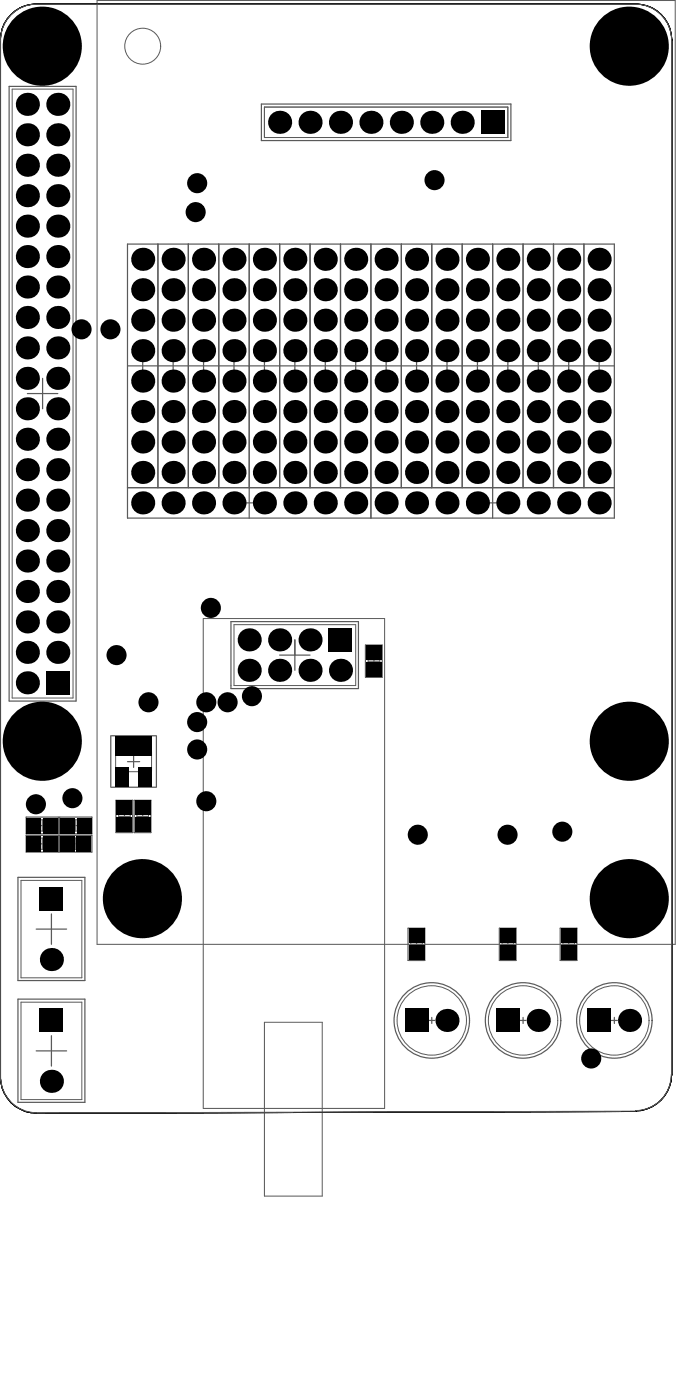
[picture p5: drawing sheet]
<svg xmlns="http://www.w3.org/2000/svg" width="94mm" height="195mm" viewBox="0 0 94 195" stroke-linecap="round" stroke-linejoin="round" font-family="sans-serif">
<path d="M1.5 2a5 5 0 0 1 3.6-1.5h83.2a5 5 0 0 1 5 5v144a5.1 5.1 0 0 1-5 5l.1 .1-83.3 .3a5 5 0 0 1-5-5.1l-.1-144.2a5 5 0 0 1 1.5-3.6z" fill="none" stroke="#000" stroke-width=".14"/>
<g fill="none" stroke="#5a5a5a" stroke-width=".17">
<path d="M1.3 12h9.3v85.5h-9.3zM36.3 14.5h34.7v5.1h-34.7zM17.7 34h67.6v38.1h-67.6zM21.9 34v33.8M26.2 34v33.8M30.4 34v33.8M34.6 34v38.1M38.8 34v33.8M43.1 34v33.8M47.3 34v33.8M51.5 34v38.1M55.8 34v33.8"/>
<path d="M60 34v33.8M64.2 34v33.8M68.4 34v38.1M72.7 34v33.8M76.9 34v33.8M81.1 34v33.8M3.8 54.7h4.2M5.9 52.6v4.3M17.7 50.9h67.6M19.8 48.8v4.2M24.1 48.8v4.2M28.3 48.8v4.2"/>
<path d="M32.5 48.8v4.2M36.7 48.8v4.2M41 48.8v4.2M45.2 48.8v4.2M49.4 48.8v4.2M53.6 48.8v4.2M57.9 48.8v4.2M62.1 48.8v4.2M66.3 48.8v4.2M70.6 48.8v4.2M74.8 48.8v4.2M79 48.8v4.2"/>
<path d="M83.2 48.8v4.2M17.7 67.8h67.6M32.5 69.9h4.2M66.3 69.9h4.3M32.1 86.5h17.7v9.3h-17.7zM38.8 91.1h4.3M41 89v4.2M50.8 89.7h2.3v4.5h-2.3zM51.2 92h1.6M52 91.2v1.5M3.6 113.7h4.5v2.3h-4.5zM3.6 116.2h4.5v2.3h-4.5z"/>
<path d="M5.1 114.8h1.6M5.1 117.4h1.6M5.9 114v1.6M5.9 116.6v1.5M8.3 113.7h4.5v2.3h-4.5zM8.3 116.2h4.5v2.3h-4.5zM9.7 114.8h1.6M9.7 117.4h1.6M10.5 114v1.6M10.5 116.6v1.5M15.4 102.3v7.2M15.5 109.5h6.1"/>
<path d="M15.5 102.3h6.1M16.1 111.3h2.3v4.5h-2.3zM16.5 113.6h1.6M17.3 112.8v1.5M17.7 105.9h1.7M18.6 105.1v1.6M18.6 111.3h2.4v4.5h-2.4zM19 113.6h1.6M19.8 112.8v1.5M21.7 102.3v7.2M2.5 122h9.3v14.4h-9.3zM2.5 139h9.3v14.3h-9.3z"/>
<path d="M5 129.2h4.3M7.1 127.1v4.3M56.7 129.1h2.3v4.5h-2.3zM57.1 131.4h1.6M57.9 130.5v1.6M69.4 129.1h2.3v4.5h-2.3zM69.8 131.4h1.6M70.6 130.5v1.6M77.8 129.1h2.4v4.5h-2.4zM78.2 131.4h1.6M79 130.5v1.6M5 146.2h4.3"/>
<path d="M7.1 144.1v4.2M59.6 141.9h.8M60 141.5v.9M72.2 141.9h.9M72.7 141.5v.9M84.9 141.9h.9M85.3 141.5v.9"/>
<circle cx="60" cy="141.9" r="5.2"/>
<circle cx="72.7" cy="141.9" r="5.2"/>
<circle cx="85.3" cy="141.9" r="5.2"/>
</g>
<g fill="none" stroke="#5a5a5a" stroke-width=".14">
<path d="M1.7 12.4h8.4v84.7h-8.4zM13.5 .1h80.3v131.3h-80.3zM36.7 14.9h33.9v4.2h-33.9zM28.2 86h25.2v68.2h-25.2zM32.5 86.9h16.9v8.5h-16.9zM51.2 90.5h1.6v2.9h-1.6zM4.4 114h2.9v1.6h-2.9zM4.4 116.6h2.9v1.5h-2.9zM9 114h3v1.6h-3zM9 116.6h3v1.5h-3zM16.1 104.5h5v2.8h-5zM16.5 112.1h1.6v2.9h-1.6z"/>
<path d="M19 112.1h1.6v2.9h-1.6zM2.9 122.5h8.5v13.5h-8.5zM2.9 139.4h8.5v13.5h-8.5zM57.1 129.9h1.6v2.9h-1.6zM69.8 129.9h1.6v2.9h-1.6zM78.2 129.9h1.6v2.9h-1.6zM.1 149.8a5 5 0 0 0 5 5M36.7 142.2h8.1v24.2h-8.1zM88.3 154.6l-83.2 .2M93.3 149.5a5 5 0 0 1-5 5M93.3 149.5v-143.9a5 5 0 0 0-5-5h-83.2a5 5 0 0 0-5 5v144.1"/>
<circle cx="19.8" cy="6.4" r="2.5"/>
<circle cx="87.5" cy="6.4" r="2.5"/>
<circle cx="19.8" cy="125" r="2.5"/>
<circle cx="87.5" cy="125" r="2.5"/>
<circle cx="60" cy="141.9" r="4.8"/>
<circle cx="72.7" cy="141.9" r="4.8"/>
<circle cx="85.3" cy="141.9" r="4.8"/>
</g>
<g fill="#000">
<path d="M17 102.6h3.1v2.3h-3.1z"/>
<circle cx="3.8" cy="14.5" r="1.61"/>
<circle cx="3.8" cy="18.7" r="1.61"/>
<circle cx="5.9" cy="6.4" r="5.5"/>
<circle cx="8" cy="14.5" r="1.61"/>
<circle cx="8" cy="18.7" r="1.61"/>
<circle cx="38.8" cy="17" r="1.61"/>
<circle cx="43.1" cy="17" r="1.61"/>
<circle cx="47.3" cy="17" r="1.61"/>
<circle cx="51.5" cy="17" r="1.61"/>
<circle cx="55.8" cy="17" r="1.61"/>
<circle cx="60" cy="17" r="1.61"/>
<circle cx="64.2" cy="17" r="1.61"/>
<circle cx="87.4" cy="6.4" r="5.5"/>
<circle cx="3.8" cy="35.7" r="1.61"/>
<circle cx="3.8" cy="27.2" r="1.61"/>
<circle cx="3.8" cy="23" r="1.61"/>
<circle cx="3.8" cy="31.5" r="1.61"/>
<circle cx="3.8" cy="39.9" r="1.61"/>
<circle cx="8" cy="23" r="1.61"/>
<circle cx="8" cy="35.7" r="1.61"/>
<circle cx="8" cy="39.9" r="1.61"/>
<circle cx="8" cy="31.5" r="1.61"/>
<circle cx="8" cy="27.2" r="1.61"/>
<circle cx="19.8" cy="36.1" r="1.61"/>
<circle cx="24.1" cy="36.1" r="1.61"/>
<circle cx="27.2" cy="29.5" r="1.4"/>
<circle cx="27.4" cy="25.5" r="1.4"/>
<circle cx="28.3" cy="36.1" r="1.61"/>
<circle cx="32.5" cy="36.1" r="1.61"/>
<circle cx="36.7" cy="36.1" r="1.61"/>
<circle cx="41" cy="36.1" r="1.61"/>
<circle cx="45.2" cy="36.1" r="1.61"/>
<circle cx="49.4" cy="36.1" r="1.61"/>
<circle cx="53.6" cy="36.1" r="1.61"/>
<circle cx="57.9" cy="36.1" r="1.61"/>
<circle cx="60.4" cy="25.1" r="1.4"/>
<circle cx="62.1" cy="36.1" r="1.61"/>
<circle cx="66.3" cy="36.1" r="1.61"/>
<circle cx="70.6" cy="36.1" r="1.61"/>
<circle cx="74.8" cy="36.1" r="1.61"/>
<circle cx="79" cy="36.1" r="1.61"/>
<circle cx="83.2" cy="36.1" r="1.61"/>
<circle cx="3.8" cy="56.9" r="1.61"/>
<circle cx="3.8" cy="52.6" r="1.61"/>
<circle cx="3.8" cy="48.4" r="1.61"/>
<circle cx="3.8" cy="44.2" r="1.61"/>
<circle cx="8" cy="48.4" r="1.61"/>
<circle cx="8" cy="52.6" r="1.61"/>
<circle cx="8" cy="44.2" r="1.61"/>
<circle cx="8" cy="56.9" r="1.61"/>
<circle cx="11.3" cy="45.8" r="1.4"/>
<circle cx="15.3" cy="45.8" r="1.4"/>
<circle cx="19.8" cy="48.8" r="1.61"/>
<circle cx="19.8" cy="53" r="1.61"/>
<circle cx="19.8" cy="57.2" r="1.61"/>
<circle cx="19.8" cy="40.3" r="1.61"/>
<circle cx="19.8" cy="44.5" r="1.61"/>
<circle cx="24.1" cy="57.2" r="1.61"/>
<circle cx="24.1" cy="53" r="1.61"/>
<circle cx="24.1" cy="48.8" r="1.61"/>
<circle cx="24.1" cy="44.5" r="1.61"/>
<circle cx="24.1" cy="40.3" r="1.61"/>
<circle cx="28.3" cy="57.2" r="1.61"/>
<circle cx="28.3" cy="48.8" r="1.61"/>
<circle cx="28.3" cy="40.3" r="1.61"/>
<circle cx="28.3" cy="44.5" r="1.61"/>
<circle cx="28.3" cy="53" r="1.61"/>
<circle cx="32.5" cy="44.5" r="1.61"/>
<circle cx="32.5" cy="53" r="1.61"/>
<circle cx="32.5" cy="57.2" r="1.61"/>
<circle cx="32.5" cy="40.3" r="1.61"/>
<circle cx="32.5" cy="48.8" r="1.61"/>
<circle cx="36.7" cy="53" r="1.61"/>
<circle cx="36.7" cy="48.8" r="1.61"/>
<circle cx="36.7" cy="44.5" r="1.61"/>
<circle cx="36.7" cy="57.2" r="1.61"/>
<circle cx="36.7" cy="40.3" r="1.61"/>
<circle cx="41" cy="53" r="1.61"/>
<circle cx="41" cy="57.2" r="1.61"/>
<circle cx="41" cy="40.3" r="1.61"/>
<circle cx="41" cy="48.8" r="1.61"/>
<circle cx="41" cy="44.5" r="1.61"/>
<circle cx="45.2" cy="53" r="1.61"/>
<circle cx="45.2" cy="57.2" r="1.61"/>
<circle cx="45.2" cy="40.3" r="1.61"/>
<circle cx="45.2" cy="44.5" r="1.61"/>
<circle cx="45.2" cy="48.8" r="1.61"/>
<circle cx="49.4" cy="44.5" r="1.61"/>
<circle cx="49.4" cy="40.3" r="1.61"/>
<circle cx="49.4" cy="48.8" r="1.61"/>
<circle cx="49.4" cy="53" r="1.61"/>
<circle cx="49.4" cy="57.2" r="1.61"/>
<circle cx="53.6" cy="44.5" r="1.61"/>
<circle cx="53.6" cy="53" r="1.61"/>
<circle cx="53.6" cy="57.2" r="1.61"/>
<circle cx="53.6" cy="40.3" r="1.61"/>
<circle cx="53.6" cy="48.8" r="1.61"/>
<circle cx="57.9" cy="53" r="1.61"/>
<circle cx="57.9" cy="44.5" r="1.61"/>
<circle cx="57.9" cy="40.3" r="1.61"/>
<circle cx="57.9" cy="57.2" r="1.61"/>
<circle cx="57.9" cy="48.8" r="1.61"/>
<circle cx="62.1" cy="44.5" r="1.61"/>
<circle cx="62.1" cy="53" r="1.61"/>
<circle cx="62.1" cy="40.3" r="1.61"/>
<circle cx="62.1" cy="48.8" r="1.61"/>
<circle cx="62.1" cy="57.2" r="1.61"/>
<circle cx="66.3" cy="57.2" r="1.61"/>
<circle cx="66.3" cy="53" r="1.61"/>
<circle cx="66.3" cy="44.5" r="1.61"/>
<circle cx="66.3" cy="40.3" r="1.61"/>
<circle cx="66.3" cy="48.8" r="1.61"/>
<circle cx="70.6" cy="44.5" r="1.61"/>
<circle cx="70.6" cy="40.3" r="1.61"/>
<circle cx="70.6" cy="48.8" r="1.61"/>
<circle cx="70.6" cy="53" r="1.61"/>
<circle cx="70.6" cy="57.2" r="1.61"/>
<circle cx="74.8" cy="57.2" r="1.61"/>
<circle cx="74.8" cy="40.3" r="1.61"/>
<circle cx="74.8" cy="44.5" r="1.61"/>
<circle cx="74.8" cy="53" r="1.61"/>
<circle cx="74.8" cy="48.8" r="1.61"/>
<circle cx="79" cy="57.2" r="1.61"/>
<circle cx="79" cy="44.5" r="1.61"/>
<circle cx="79" cy="53" r="1.61"/>
<circle cx="79" cy="40.3" r="1.61"/>
<circle cx="79" cy="48.8" r="1.61"/>
<circle cx="83.2" cy="57.2" r="1.61"/>
<circle cx="83.2" cy="53" r="1.61"/>
<circle cx="83.2" cy="40.3" r="1.61"/>
<circle cx="83.2" cy="48.8" r="1.61"/>
<circle cx="83.2" cy="44.5" r="1.61"/>
<circle cx="3.8" cy="78" r="1.61"/>
<circle cx="3.8" cy="73.8" r="1.61"/>
<circle cx="3.8" cy="65.3" r="1.61"/>
<circle cx="3.8" cy="61.1" r="1.61"/>
<circle cx="3.8" cy="69.6" r="1.61"/>
<circle cx="8" cy="73.8" r="1.61"/>
<circle cx="8" cy="78" r="1.61"/>
<circle cx="8" cy="69.6" r="1.61"/>
<circle cx="8" cy="65.3" r="1.61"/>
<circle cx="8" cy="61.1" r="1.61"/>
<circle cx="19.8" cy="69.9" r="1.61"/>
<circle cx="19.8" cy="65.7" r="1.61"/>
<circle cx="19.8" cy="61.5" r="1.61"/>
<circle cx="24.1" cy="69.9" r="1.61"/>
<circle cx="24.1" cy="61.5" r="1.61"/>
<circle cx="24.1" cy="65.7" r="1.61"/>
<circle cx="28.3" cy="61.5" r="1.61"/>
<circle cx="28.3" cy="65.7" r="1.61"/>
<circle cx="28.3" cy="69.9" r="1.61"/>
<circle cx="32.5" cy="69.9" r="1.61"/>
<circle cx="32.5" cy="65.7" r="1.61"/>
<circle cx="32.5" cy="61.5" r="1.61"/>
<circle cx="36.7" cy="69.9" r="1.61"/>
<circle cx="36.7" cy="61.5" r="1.61"/>
<circle cx="36.7" cy="65.7" r="1.61"/>
<circle cx="41" cy="69.9" r="1.61"/>
<circle cx="41" cy="61.5" r="1.61"/>
<circle cx="41" cy="65.7" r="1.61"/>
<circle cx="45.2" cy="69.9" r="1.61"/>
<circle cx="45.2" cy="61.5" r="1.61"/>
<circle cx="45.2" cy="65.7" r="1.61"/>
<circle cx="49.4" cy="65.7" r="1.61"/>
<circle cx="49.4" cy="69.9" r="1.61"/>
<circle cx="49.4" cy="61.5" r="1.61"/>
<circle cx="53.6" cy="65.7" r="1.61"/>
<circle cx="53.6" cy="69.9" r="1.61"/>
<circle cx="53.6" cy="61.5" r="1.61"/>
<circle cx="57.9" cy="61.5" r="1.61"/>
<circle cx="57.9" cy="65.7" r="1.61"/>
<circle cx="57.9" cy="69.9" r="1.61"/>
<circle cx="62.1" cy="61.5" r="1.61"/>
<circle cx="62.1" cy="65.7" r="1.61"/>
<circle cx="62.1" cy="69.9" r="1.61"/>
<circle cx="66.3" cy="61.5" r="1.61"/>
<circle cx="66.3" cy="69.9" r="1.61"/>
<circle cx="66.3" cy="65.7" r="1.61"/>
<circle cx="70.6" cy="61.5" r="1.61"/>
<circle cx="70.6" cy="69.9" r="1.61"/>
<circle cx="70.6" cy="65.7" r="1.61"/>
<circle cx="74.8" cy="69.9" r="1.61"/>
<circle cx="74.8" cy="61.5" r="1.61"/>
<circle cx="74.8" cy="65.7" r="1.61"/>
<circle cx="79" cy="61.5" r="1.61"/>
<circle cx="79" cy="69.9" r="1.61"/>
<circle cx="79" cy="65.7" r="1.61"/>
<circle cx="83.2" cy="65.7" r="1.61"/>
<circle cx="83.2" cy="69.9" r="1.61"/>
<circle cx="83.2" cy="61.5" r="1.61"/>
<circle cx="3.8" cy="82.3" r="1.61"/>
<circle cx="3.8" cy="90.7" r="1.61"/>
<circle cx="3.8" cy="95" r="1.61"/>
<circle cx="3.8" cy="86.5" r="1.61"/>
<circle cx="8" cy="86.5" r="1.61"/>
<circle cx="8" cy="90.7" r="1.61"/>
<circle cx="8" cy="82.3" r="1.61"/>
<circle cx="16.2" cy="91.1" r="1.4"/>
<circle cx="20.6" cy="97.7" r="1.4"/>
<circle cx="28.7" cy="97.7" r="1.4"/>
<circle cx="29.3" cy="84.6" r="1.4"/>
<circle cx="31.6" cy="97.7" r="1.4"/>
<circle cx="34.6" cy="93.2" r="1.61"/>
<circle cx="34.6" cy="89" r="1.61"/>
<circle cx="35" cy="96.8" r="1.4"/>
<circle cx="38.8" cy="93.2" r="1.61"/>
<circle cx="38.8" cy="89" r="1.61"/>
<circle cx="43.1" cy="89" r="1.61"/>
<circle cx="43.1" cy="93.2" r="1.61"/>
<circle cx="47.3" cy="93.2" r="1.61"/>
<circle cx="5" cy="111.9" r="1.4"/>
<circle cx="5.9" cy="103.1" r="5.5"/>
<circle cx="10.1" cy="111" r="1.4"/>
<circle cx="27.4" cy="100.4" r="1.4"/>
<circle cx="27.4" cy="104.2" r="1.4"/>
<circle cx="28.7" cy="111.4" r="1.4"/>
<circle cx="58" cy="116.1" r="1.4"/>
<circle cx="70.5" cy="116.1" r="1.4"/>
<circle cx="78.1" cy="115.7" r="1.4"/>
<circle cx="87.4" cy="103.1" r="5.5"/>
<circle cx="7.1" cy="133.5" r="1.61"/>
<circle cx="19.8" cy="125" r="5.5"/>
<circle cx="87.4" cy="125" r="5.5"/>
<circle cx="7.1" cy="150.4" r="1.61"/>
<circle cx="62.1" cy="141.9" r="1.61"/>
<circle cx="74.8" cy="141.9" r="1.61"/>
<circle cx="82.1" cy="147.2" r="1.4"/>
<circle cx="87.5" cy="141.9" r="1.61"/>
</g>
<g fill="#000">
<path d="M66.8 15.4h3.2v3.2h-3.2z" fill-rule="evenodd"/>
<path d="M6.4 93.4h3.2v3.2h-3.2z" fill-rule="evenodd"/>
<path d="M45.7 87.4h3.2v3.2h-3.2z" fill-rule="evenodd"/>
<path d="M50.9 92.1h2.2v2h-2.2z" fill-rule="evenodd"/>
<path d="M50.9 89.8h2.2v2h-2.2z" fill-rule="evenodd"/>
<path d="M3.7 116.3h2v2.1h-2z" fill-rule="evenodd"/>
<path d="M3.7 113.8h2v2.1h-2z" fill-rule="evenodd"/>
<path d="M6 116.3h2v2.1h-2z" fill-rule="evenodd"/>
<path d="M6 113.8h2v2.1h-2z" fill-rule="evenodd"/>
<path d="M8.3 116.3h2v2.1h-2z" fill-rule="evenodd"/>
<path d="M8.4 113.8h2v2.1h-2z" fill-rule="evenodd"/>
<path d="M10.7 116.3h1.9v2.1h-1.9z" fill-rule="evenodd"/>
<path d="M10.7 113.8h2v2.1h-2z" fill-rule="evenodd"/>
<path d="M16.1 106.7h1.8v2.8h-1.8z" fill-rule="evenodd"/>
<path d="M16.1 102.4h1.8v2.7h-1.8z" fill-rule="evenodd"/>
<path d="M16.2 111.4h2.2v2h-2.2z" fill-rule="evenodd"/>
<path d="M16.2 113.7h2.2v2h-2.2z" fill-rule="evenodd"/>
<path d="M17.6 102.4h1.9v2.7h-1.9z" fill-rule="evenodd"/>
<path d="M18.7 111.4h2.2v2h-2.2z" fill-rule="evenodd"/>
<path d="M18.7 113.7h2.2v2h-2.2z" fill-rule="evenodd"/>
<path d="M19.2 106.7h1.9v2.8h-1.9z" fill-rule="evenodd"/>
<path d="M19.2 102.4h1.9v2.7h-1.9z" fill-rule="evenodd"/>
<path d="M5.5 123.4h3.3v3.2h-3.3z" fill-rule="evenodd"/>
<path d="M56.8 131.5h2.2v2h-2.2z" fill-rule="evenodd"/>
<path d="M56.8 129.1h2.2v2.1h-2.2z" fill-rule="evenodd"/>
<path d="M69.5 131.5h2.2v2h-2.2z" fill-rule="evenodd"/>
<path d="M69.5 129.1h2.2v2.1h-2.2z" fill-rule="evenodd"/>
<path d="M77.9 131.5h2.2v2h-2.2z" fill-rule="evenodd"/>
<path d="M77.9 129.1h2.2v2.1h-2.2z" fill-rule="evenodd"/>
<path d="M5.5 140.3h3.3v3.2h-3.3z" fill-rule="evenodd"/>
<path d="M56.3 140.3h3.2v3.2h-3.2z" fill-rule="evenodd"/>
<path d="M68.9 140.3h3.3v3.2h-3.3z" fill-rule="evenodd"/>
<path d="M81.6 140.3h3.2v3.2h-3.2z" fill-rule="evenodd"/>
</g>
</svg>
